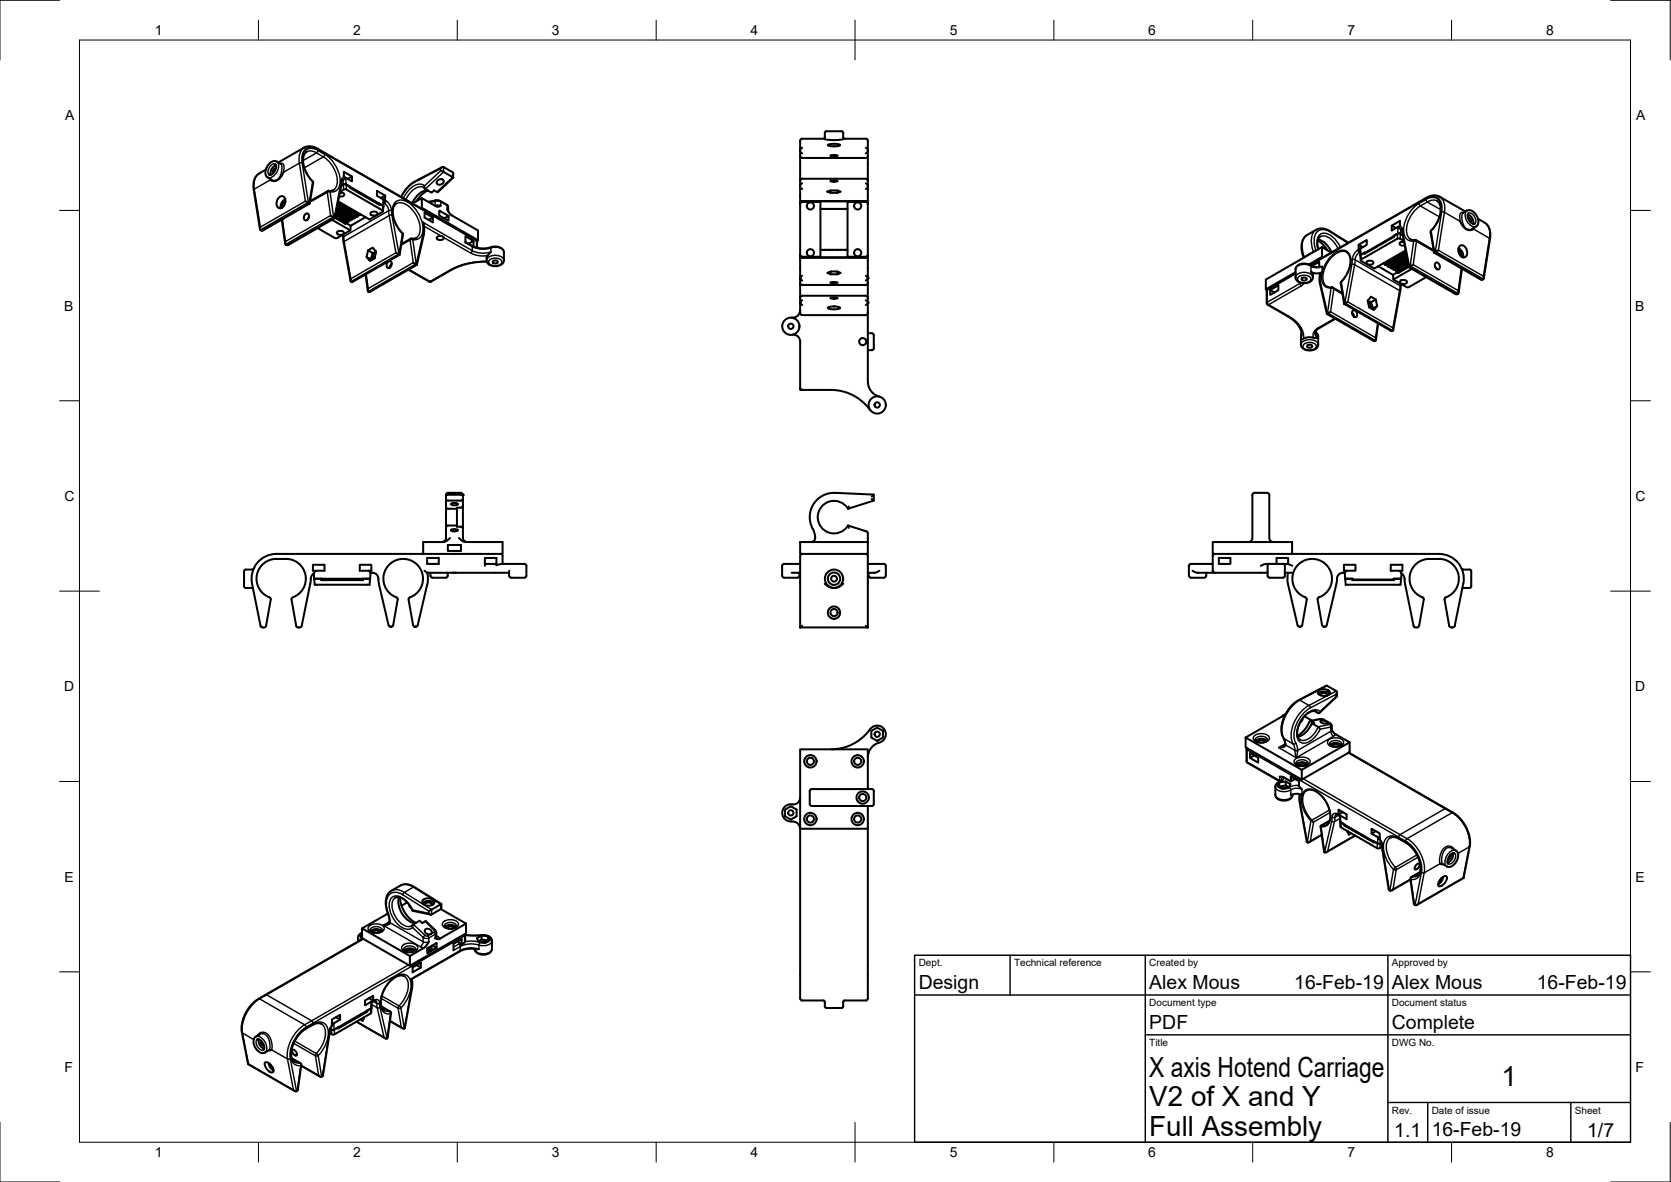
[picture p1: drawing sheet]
<svg xmlns="http://www.w3.org/2000/svg" width="420mm" height="297mm" viewBox="0 0 420 297" stroke-linecap="round" stroke-linejoin="round" font-family="sans-serif">
<defs><g id="words">
<g font-size="7">
<text x="289" y="270.6">X axis Hotend Carriage</text>
<text x="377.5" y="273">1</text>
<text x="289" y="278.1">V2 of X and Y</text>
<text x="289" y="285.5">Full Assembly</text>
</g>
<g font-size="4.9">
<text x="231" y="248.5">Design</text>
<text x="289" y="248.5">Alex Mous</text>
<text x="325.4" y="248.5">16-Feb-19</text>
<text x="350" y="248.5">Alex Mous</text>
<text x="386.4" y="248.5">16-Feb-19</text>
<text x="289" y="258.6">PDF</text>
<text x="350" y="258.6">Complete</text>
<text x="350.6" y="285.7">1.1</text>
<text x="360" y="285.5">16-Feb-19</text>
<text x="399.1" y="285.7">1/7</text>
</g>
<g font-size="3.5">
<text x="39" y="8.8">1</text>
<text x="88.8" y="8.8">2</text>
<text x="138.8" y="8.8">3</text>
<text x="188.7" y="8.8">4</text>
<text x="238.8" y="8.8">5</text>
<text x="288.7" y="8.8">6</text>
<text x="338.8" y="8.8">7</text>
<text x="388.8" y="8.8">8</text>
<text x="16.4" y="30.2">A</text>
<text x="411.4" y="30.2">A</text>
<text x="16.2" y="78">B</text>
<text x="411.2" y="78">B</text>
<text x="16.2" y="125.9">C</text>
<text x="411.2" y="125.9">C</text>
<text x="16.2" y="173.7">D</text>
<text x="411.2" y="173.7">D</text>
<text x="16.2" y="221.6">E</text>
<text x="411.2" y="221.6">E</text>
<text x="16.2" y="269.4">F</text>
<text x="411.2" y="269.4">F</text>
<text x="39" y="290.8">1</text>
<text x="88.8" y="290.8">2</text>
<text x="138.8" y="290.8">3</text>
<text x="188.7" y="290.8">4</text>
<text x="238.8" y="290.8">5</text>
<text x="288.7" y="290.8">6</text>
<text x="338.8" y="290.8">7</text>
<text x="388.8" y="290.8">8</text>
</g>
<g font-size="2.5">
<text x="231" y="242.9">Dept.</text>
<text x="255" y="242.9">Technical reference</text>
<text x="289" y="242.9">Created by</text>
<text x="350" y="242.9">Approved by</text>
<text x="289" y="252.8">Document type</text>
<text x="350" y="252.8">Document status</text>
<text x="289" y="262.9">Title</text>
<text x="350" y="262.9">DWG No.</text>
<text x="350" y="279.9">Rev.</text>
<text x="360" y="279.9">Date of issue</text>
<text x="396" y="279.9">Sheet</text>
</g>
</g></defs>
<!-- layer: Visible -->
<g fill="none" stroke="#000" stroke-width=".51">
<path d="M77.1 38.2l-.5 .4-.3 .8v1.8l.7 2.2 1.6 2.2M201.2 39.2v6.2M201.2 38l.1 .3 .4 .2M201.2 39.2l.3 .4 .2 .1h16l.3-.1 .2-.4M201.7 37.1l-.4 .2-.1 .4M201.7 34.9h5.3M201.7 34.8l-.2 .1-.3 .5v3.8M207.4 35l1.8 .2 2.8-.2M207.4 33.4v1.1M207.4 33.4a.93 .93 0 0 1 1.2-.4h2.2a.97 .97 0 0 1 1.2 .4v1.1M207.4 34.5l-.4 .3M208.2 36.4a4 4 0 0 1 3 .1 3.8 3.8 0 0 1-3-.1z"/>
<path d="M208.8 39.1l.7-.1 1.1 .1-.6 .2zM212 34.5l.4 .3M212.4 34.9h5.3M217.7 37.1l.4 .2 .1 .4M217.7 34.8l.4 .3 .1 .3v3.8M218.2 39.2v6.2M218.2 38l-.1 .3-.4 .2M66.8 42.6l-1.6 1a3.8 3.8 0 0 0-1.4 4.1l1.6 9.9M69.2 41.3l.2 .6-.3 1.1-.7 .8-.7 .1M69.4 42.3l-.7 .4v.8M69.4 41.5a2.2 2.2 0 0 0-1.4 2.4M70 40.8l6.7-3.8 1.3-.2 1.3 .3 40.4 23.2 .3 .5v1.5"/>
<path d="M70.1 49.7a1 1 0 0 1 1.4-.2 1 1 0 0 1 .2 1.3 1.32 1.32 0 0 1-1.8 1.3 1.88 1.88 0 0 1 .2-2.4zM70.6 41.2l-1.1-.6-.6-.1-1 .4-.7 1-.4 1v1.1l.4 .5 1.1 .7M70.8 55.2l.9 6M71.2 43.3l-.6 1.2-.8 .8-1 .2-.8-.3M71.7 50a2.27 2.27 0 0 0-1.1 2.3M71.8 50.6l-.7 .6v.9M76.8 53.8a.61 .61 0 0 1 .8 0 .61 .61 0 0 1 0 .9 .66 .66 0 0 1-.9 .7 .66 .66 0 0 1-.2-1.1zM76.8 50.6l1.1 .5M77.7 54.6l-.3 .5M77.9 51.1l-11.9 6.9-.6-.3 .1-.6M78.6 45.6l.2 .4-.9 5.1M83.1 54.2l1.1 .6"/>
<path d="M83.5 55.2l4.6 2.7-3.3 1.9-.4 .1-4.6-2.6M83.8 47.8l-1.4 .2-4.4 2.6M84.2 54.7l2.8 1.6v-.2M84.2 54.6l2.6 1.5-.1 .1M84.4 53.9l3.1 1.8 .2-.1M84.5 53.1l3.7 2.2M84.7 52.4l4.3 2.5 .3-.3M84.8 58.3l.8-.3a.65 .65 0 0 1 .8 .7l-.8 .3a.65 .65 0 0 1-.8-.7zM84.8 51.7l4.9 2.8M85 51l5.4 3.1M85.5 48.4h.3a.56 .56 0 0 1 .8 .4 .56 .56 0 0 1-.8 .6h-.5M85.5 48.2l1-.6h.6l9.2 5.5-3.4 2-7.9-4.5"/>
<path d="M85.7 48.4h.4M86 45.3l-1.8 9.5-11.7 6.8a.57 .57 0 0 1-.7-.2 .57 .57 0 0 1 0-.7M86.1 59l2 11.6M86.4 43.2l2.1 1.2v1.2l-2.1-1.2zM86.6 56h-.1M86.7 56l-.1 .1M86.9 44.7l-1 .7M86.9 56.1h-.1M87 56.1h-.1M87 56.1l1.2 .6M87 46.4l.9 .6M87 46.4l-.6-.1-.6 .4"/>
<path d="M87 46.4l.9 .5v.3l7.5 4.3v-.3M87.3 55.5v.1M87.3 55.5l-.1 .3M87.4 55.6l-.4 .4M88 55.1h.1M88 55.1l-.3 .5M88 46.9l7.3 4.2M88.1 55.2l-.3 .2M88.2 56.7l-.1 1.2M88.4 55.3h-.1M88.4 55.2l-.1 .1M88.5 44.4l-1.1 .6"/>
<path d="M88.6 55l-.2 .2M88.7 54.7l-.1 .3 .3-.2M89.4 54.3h.1M89.4 54.3l-.1 .3M89.6 54.4l-.3 .2M89.8 54.5h-.1M90 54.2l-.2 .3M90.1 53.9l-.1 .3M90.3 54l-.3 .2M90.7 53.8l-.3 .3M91.9 54.6l-3.7 2.1M93.2 53.5l.8-.3a.65 .65 0 0 1 .8 .7l-.8 .3a.65 .65 0 0 1-.8-.7z"/>
<path d="M95 51.3l.3-.2 .9 .6M95.1 51.3l.3-.1 .8 .5M95.1 51l-.1 .2M96.2 51.7l.2 .2M96.4 50.1v1.8M96.4 51.9l-.1 1.2M96.8 49.2l-2-1.2v1.2l1.6 .9M96.8 49.2l-1 .6M96.8 49.2v1.2l-.4-.3M99.7 51.2l-.6 .5-.3 .7v1.1l.1 1.1 .9 2.2 1.5 2-.8 5.2M103.5 59.9l-.3 .1M103.7 51.1l2.4-1.3 3.7 2.1 .5 .1 .5-.3"/>
<path d="M104.6 59.8l-1.1 .2M106.1 49.8v2.4l14.1 8.2v-2.5l-6.7-3.8-1.1-1.5M106.1 52.2l-.2 .2M106.3 55.8l.3 1.2v1.6l-1.8 8-11.8 6.7-.5-.1 .1-.7M106.5 47.1l.3 .3M107.5 47.8a4.7 4.7 0 0 0-3.8 3.3M107.6 47.9l-1.3 .8-1.6 1.8M107.7 50.7l2-.4 1 .2 1.9 1.1 .1 1.6M108.8 54.6l-2-1.1v1.2l2 1.2v-1.3l-1 .7M109.9 59.5l.8-.2 .8 .3a.91 .91 0 0 1-.7 .8 .91 .91 0 0 1-1-.4zM110 45.5a.82 .82 0 0 1 .9-.5 .82 .82 0 0 1 .6 .8 .87 .87 0 0 1-.9 .7 .87 .87 0 0 1-.8-.8zM110.4 52.9l2.4 1.4v1.2l-2.4-1.3z"/>
<path d="M110.8 42.4l.7-.5 2.3 1.4 .2 1.3-3.9 3.7-.9-.5-.7 .6-1.6-.9-.2-.8M110.8 42.9l3.2 1.7M111.2 42l-7.6 4-1.5 1.5-1.2 2M112.8 54.3l-1.1 .6M201.2 51l.4-.5h16.2l.4 .5M201.2 45.4v5.6M201.2 51v20.2M201.2 46.9l.1 .4 .4 .2M201.7 50.6h4.6v.1h-4.6l-.4 .2-.1 .4M201.7 50.6l-.3 .1-.2 .4M201.7 46.1l-.4 .2-.1 .4M201.7 44.9h16"/>
<path d="M201.7 50.6h16M201.7 44.9l-.4 .2-.1 .3M206.3 52.5h6.8M206.3 50.7v13.8h-4.7l-.4-.5M208 48.2l.9-.3v.6zM208.8 45.5l1.2-.2 .6 .2-1.1 .2zM208.9 47.9h1.6l.9 .3-.9 .3M208.9 48.5h1.6M210.5 47.9v.6M217.7 50.6h-4.6v.1M217.7 50.6l.3 .1 .2 .4M217.7 46.1l.5 .5"/>
<path d="M217.7 44.9l.4 .2 .1 .3M218.2 51.3l-.1-.3-.4-.3h-4.6v13.8M218.2 45.4v5.6M218.2 46.9l-.1 .4-.4 .2M218.2 51v13.2M332 59.5l-.5 .4-.2 .8 .2 1.9M349.9 56.7l2.1-1.2v1.2l-2.1 1.2zM349.9 56.7l1.1 .6M350.4 59.3h.1M350.5 59.3v.2M351.4 58.7h.7l.6 .3M351.4 58.7l-.9 .5v.3l-7.4 4.3v-.3"/>
<path d="M351.4 58.7l-1 .6M351.5 57l1 .8M352.4 57.7l1.8 9.4 11.8 6.8a.56 .56 0 0 0 .7-.1 .56 .56 0 0 0-.1-.8M361.4 50.5l.4 .5 .4 .8-.1 2.2-.8 2-1.6 2.2 .9 5.3 11.8 6.8 .6-.2v-.7M367.2 55.7l.6 1.1 .9 .8 .9 .3 .9-.3M367.9 53.5l1-.6 .7-.1 .9 .5 .8 .9 .4 1.1-.1 1.1-.3 .4-1.2 .7M368.5 53.2l-6.7-3.9-1-.2-1.2 .2-30.2 17.3M369 53.9a2.2 2.2 0 0 1 1.4 2.4M369.1 54.6l.6 .5 .1 .8M369.2 53.6l-.2 .6 .4 1.1 .7 .9 .7 .1M371.6 55l1.7 1a3.8 3.8 0 0 1 1.3 4.1l-1.5 9.8M91.9 69l.6 4.1"/>
<path d="M92.5 62.9l1.3 .7-.6 1.6-1-.6M92.5 62.9l1.2-.7 .9 1-.4 1.7-1.2 .7-.8-1zM93.2 65.2l.1 .2M94.5 63.7l-.6 .6-.1 .8M94.5 63.2l-.7 .4M97.6 65.8a.61 .61 0 0 1 .8 0 .61 .61 0 0 1 0 .9 .66 .66 0 0 1-.9 .6 .66 .66 0 0 1-.2-1.1zM98.5 66.2l-.5 1.1M99.5 63.5l1 .5-12 6.9a.48 .48 0 0 1-.3-.9M100.3 63.8v.1M103.2 60l-2.3 1.3M103.9 66l.9 .6M104.6 66.3v.1"/>
<path d="M117 60.8l2.1 1.2 .7 .2 2 .2 3.1-.4 1.1 .3 .6 .6 .1 2.7-.3 .6-.6 .4-1.6 .3-1.1-.3-.7-.8-.1-1M117 61v-1.6l2.1 1.1-1.3 .8M117 60.7l.1 .2M119.1 60.5v1.5M120.2 60.4l-.3 .1M122.4 65.8l-3.7 .2-3.3 .9-1.9 .9-5.3 3-5.5-3M123.4 63.3l-.8 .9-.2 .6M124.1 65.5l.4-.1a.52 .52 0 0 1 .7 .5l-.7 .3a.52 .52 0 0 1-.6-.5zM201.2 74.8v3.9l.1 .2 .4 .3h16l.3-.1 .2-.4M201.2 71.2v3.6M201.2 64.2l.2 .3 .3 .2M201.2 64.3l.4 .5h16.2l.4-.5"/>
<path d="M201.2 77.9a1.89 1.89 0 0 1-2.1 1.9M201.2 71.2h.1M201.2 74.8l.1-.3 .3-.2h16.1l.3 .1 .2 .4M201.7 75.5a.59 .59 0 0 0-.5 .5 .59 .59 0 0 0 .5 .6M201.7 69.3a.59 .59 0 0 0-.5 .6 .59 .59 0 0 0 .5 .6M201.7 64.7h16M206.3 62.8h6.8M206.3 64.5v.2h-4.6M208 68.6l.9-.4h1.6l.9 .4-.9 .3h-1.6zM208.2 77.3l1.8-.3a1.11 1.11 0 0 1 1.2 .4 3.6 3.6 0 0 1-3 0zM208.8 71l.7-.1 1.1 .1-.6 .2zM208.8 74.9l.5-.1 1.3 .1-.9 .2z"/>
<path d="M208.9 68.2v.7M210.5 68.2v.7M217.7 75.5a.59 .59 0 0 1 .5 .5 .59 .59 0 0 1-.5 .6M217.7 69.3a.59 .59 0 0 1 .5 .6 .59 .59 0 0 1-.5 .6M218.2 64l-.4 .5h-4.7v.2h4.6M218.2 64.2v10.6M218.2 74.8v3.9M218.2 64.2l-.2 .3-.3 .2M218.2 64.2l-.1 .3-.4 .2M218.2 78.7v17.2M218.2 71.1l-.2 .4-.3 .1h-16.2l-.3-.3M318.3 72.7l.3 .2"/>
<path d="M318.5 76.2l.2 .4 5.9 3.4a5.3 5.3 0 0 1 2.7 4.3M319.4 72.9l2-1.2v1.2l-2 1.2zM319.4 72.9l1 .6M325.8 68.7l-7.2 4.1-.1 3.4M327.5 69.8l.4-.1a.52 .52 0 0 1 .7 .5l-.7 .3a.52 .52 0 0 1-.6-.5zM329.6 68.3a2.92 2.92 0 0 0 2.9 .1l-.4 .2a3.9 3.9 0 0 0-.2 2.7l1.7 7.6M329.8 66.9l1.9-1.1v1.3M331.3 60.4l1.3 1 1.1 1.5M331.4 60.2a5.1 5.1 0 0 1 3.4 3.2M332.4 62.1v2.5l.2 .1M332.4 62.1l-14.1 8.2v2.4l7.5-4.3M332.4 62.1l2.3 1.4"/>
<path d="M332.4 64.6l-3.3 1.9M332.4 67l-1.8 .1-2.4-.9-1.4 .2-.6 .4-.4 .5v2.4a2.29 2.29 0 0 0 3.2 1.3l.4-.2a1.25 1.25 0 0 0 .7-1.1 1.26 1.26 0 0 0-.5-1.4M333.6 72l1.4 .2 2.5 1.5M333.8 78.7h.1M334.6 78.3l-1 .6 11.8 6.8 .5-.2v-.6M337 62.1v.1M338 76.4l11.8 6.8 .5-.2-.1-.6M338.1 76.2h.1M338.6 63.4l.8 1 .2 1.7-.6 2.1-1.2 1.9a1.26 1.26 0 0 0-.7 1.1l.9 5.2M338.9 75.9l-.9 .5M339 61l-5.2-3.3-1.3-.3-1.3 .2-2.8 1.6-.8 1.1-.3 1v1.3l.5 2.2M340 78.6l.5 1"/>
<path d="M340.1 78.1a.86 .86 0 0 1 1.1 .5 .86 .86 0 0 1-.5 1.1l-.3-.1-.4-.6zM341.6 61.5l2.1-1.2v1.2l-2.1 1.2zM341.6 61.5l1.1 .6M342.1 64.2v1.2M342.1 62.4v1.8M342.2 64l-.1 .2M343.2 63.5l-1 .5M343.2 63.5l.1 .2M343.2 63.6l-1 .4M343.6 65.8l.9-.3a.65 .65 0 0 1 .8 .7l-.8 .3a.65 .65 0 0 1-.9-.7zM343.9 75.6l.8-1 1.2 .7 .4 1.6M343.9 75.6l.4 1.6 1.1 .7 .9-1"/>
<path d="M343.9 75.5l.8 .5M344 76l.6 .7 .1 .8M345.9 75.3l-1.2 .7 .6 1.5M346.3 76.9l-1.2 .8M346.5 66.9l3.8 2.2M347.9 66.2l.2 .1M348 66.1l.1 .2M348.1 66.3l.2 .3M348.7 66.5h.1M348.7 66.5l.2 .2M349.2 67l.3 .1M349.4 66.9l.2 .2"/>
<path d="M349.5 67.1l.4 .3M349.9 67.4l.3 .1M350.1 67.3h.1M350.1 67.3l.1 .2M350.3 69.1l.1 1.1 3.5 2 4.7-2.6M350.7 67.8l.3 .1M350.8 67.7h.1M350.8 67.7l.2 .2M351 67.9l.1 .3M351.5 68.4l-1.2 .7M351.5 68.1l.2 .2-.3-.1M351.7 68.3v.2"/>
<path d="M352 70.7l.9-.4a.65 .65 0 0 1 .8 .8l-.8 .3a.65 .65 0 0 1-.9-.7zM352.3 71.4l-2 11.5M352.7 60.7h.1M352.7 60.7h-.3M352.8 60.7v.1M353 60.5l-1-.5h-.6l-9.3 5.4 3.4 2.1 7.9-4.6M353 60.7h-.3a.56 .56 0 0 0-.8 .5 .56 .56 0 0 0 .7 .5h.6M353.6 63.7l-5.2 2.9M353.7 64.4l-4.6 2.6-.6-.4M353.8 65.1l-4 2.3M354 65.9l-3.4 1.9-.3-.3M354.1 66.6l-3 1.6"/>
<path d="M354.2 67.1l-2.7 1.6v-.3l.2 .1M354.7 60.1l1.4 .3 4.4 2.5M355 67.6l-4.6 2.6M355.3 66.5l-1.1 .6M360.8 66.9l.3 .6M360.9 66.1a.89 .89 0 0 1 1 .3 .89 .89 0 0 1 0 1.1 .8 .8 0 0 1-.9-.1 .8 .8 0 0 1-.2-.9zM361.7 62.9l-1.1 .6M366.7 62.9l.7 .7v.8M366.7 62.4a2.27 2.27 0 0 1 1.2 2.3M367.1 61.8a1.5 1.5 0 0 1 1.8 1.8 .96 .96 0 0 1-.7 1.1 .96 .96 0 0 1-1.2-.7 1.81 1.81 0 0 1 .1-2.2zM367.6 67.5l-.8 6.1M199.2 84.1a1.77 1.77 0 0 1 2 1.8v11.6"/>
<path d="M201.2 97.5v.5h7.7a12.1 12.1 0 0 1 9.9 5M201.2 97.5l.1 .2 .4 .3M217.7 85.5v.8M217.7 85.4a.9 .9 0 0 0-1.3-.2 .9 .9 0 0 0 0 1.3 .9 .9 0 0 0 1.3-.2M218.2 83.7l1.2 .1 .3 .5-.1 3.4-.3 .3h-1.1M218.2 95.9a3.8 3.8 0 0 0 2.9 3.8M327.8 85.1l-.7 .3M328.8 86.7l.5-.1a.52 .52 0 0 1 .6 .5l-.6 .3a.52 .52 0 0 1-.6-.5zM330.8 83.3l.6 1.1v2.2a2.3 2.3 0 0 1-3.1 1.3l-.4-.2a1.25 1.25 0 0 1-.8-1.1l.2-2.9M331.2 84.9h-.7a3.5 3.5 0 0 0-2.7 .2M335.8 80.1l-4.4 2.5-.6 .6-.2 .6M346.5 81.3l-.5 4.1"/>
<path d="M106.4 139.2h-36.9a6.2 6.2 0 0 0-6.1 7.5l2.1 10.6 .3 .3h.9l.2-.3 1.2-6.6-.1-.5a5 5 0 0 1-3.4-5.5 5 5 0 0 1 4.9-4.3M112.1 127.3l.2 .4 .3 .2h2.3v-.3h1.1l.4-.5v5.7l-.3-.4h-1.2v-.3h-2.4l-.4 .6zM112.1 125.4l.2 .3 .3 .1h3.3l.4-.1 .1-.3M112.1 124.8l.4-.5h3.5l.4 .5M112.1 132.7l.1 2.5a1.01 1.01 0 0 1-1 1M112.6 137h3.3v1.5h-3.3zM112.7 124.2h3.1zM113.1 135.2l-.9 .8-.6 .2h-5.2v3M113.4 133.1a1.41 1.41 0 0 1 1.7 .2 1.52 1.52 0 0 1-1.7-.1zM113.4 126.6l1.2-.2a.34 .34 0 0 1 .4 0 .34 .34 0 0 1 .1 .4 1.33 1.33 0 0 1-1.7-.2zM113.8 139.2h.9M114.9 127.9v4.2"/>
<path d="M115.4 135.2l.9 .8 .8 .2h9.3v3h-20M116.4 125.4a1.53 1.53 0 0 0-.3-1.5h-3.7a1.47 1.47 0 0 0-.3 1.5v1.9M116.4 132.8v2.4a1.01 1.01 0 0 0 1 1M116.4 125.4v1.7M125.9 139.2l.2 .1 .3 .4M126.4 139.7v2M201.2 139.7v18M201.7 139.2h16M201.7 139.2l-.4 .2-.1 .3M213.2 132.1l.2 .6M213.2 127.9l6.5-2.1v-1.5l-9.7-.4a6.1 6.1 0 0 0-5.4 9.4 2.34 2.34 0 0 1 .1 2.6l-.7 .3M213.2 132.1l4.6 1.4"/>
<path d="M213.2 127.9a4.1 4.1 0 0 0-6.1-1.1 4.1 4.1 0 0 0 0 6.3 4.1 4.1 0 0 0 6.1-1M213.4 127.3l-.2 .6M217.7 139.2l.4 .2 .1 .3M217.9 133.5l.3 .5v2.2M218.2 139.7v18M218.2 136.2v3h-.5M218.2 136.2h-17v3h.5M219.2 125.4l.5 .4M219.7 124.3l-.5 .5M304.9 136.2h20v3h-20zM304.9 139.7v3.7l.1 .3 .4 .2M305.4 139.2l-.4 .2-.1 .3"/>
<path d="M314.9 124.4v8.9a3.5 3.5 0 0 1-.3 2.6l-.7 .3M314.9 124.4l.1-.3 .4-.2h3.3a1.2 1.2 0 0 1 .5 1.5v7.9a3.9 3.9 0 0 0 .2 2.6l.7 .3M324.9 139.2h34.4a9.9 9.9 0 0 1 5.2 .6 6.2 6.2 0 0 1 3.4 6.9l-2.1 10.6-.3 .3h-.9l-.2-.3-1.2-6.6 .2-.5a5 5 0 0 0 3.4-5.5 5 5 0 0 0-5-4.3M61.4 143.5v3.9M61.4 147.4l.3 .4h1.9M63.8 142.9l-.4 .2h-1.7l-.3 .4M69.5 140.5h2.4M71.9 140.4a5 5 0 0 1 4.9 4.3 5 5 0 0 1-3.4 5.5l-.1 .5 1.2 6.6 .2 .3h.9l.3-.3 2.1-10.6a3.4 3.4 0 0 1 .9-2.6M78.7 141.9h2.9v1.5h-2.9zM78.9 144.1l.1 1.3M79 145.4h13.5M79.3 143.5l-.4 .6"/>
<path d="M80.8 145.4v.4h10.5v-.4h1.2M80.9 145.4v.2h10.3v-.2M90.5 141.9h2.9v1.5h-2.9zM92.5 145.4h.5zM92.7 143.4l.5 .5M93.2 143.9a1.75 1.75 0 0 1 2 2.2l2.5 11 .4 .4h.5l.2-.3 1.2-6.5-.1-.5a5 5 0 0 1-2.6-7.7 5 5 0 0 1 8.1 0 5 5 0 0 1-2.5 7.7l-.1 .5M93.2 143.9l-.3 3h-13.8l-.1-1.5M98.3 157.4v.1M104.4 157.4v.1M106.7 143.4l.7 .5M107.4 140.2h2.9v1.5h-2.9zM107.4 143.9h6.4"/>
<path d="M107.4 143.9l.2 1.5-.2 1.5-2.4 10.2-.4 .4h-.5l-.2-.3-1.2-6.5M108.2 144.7l.1 .2 .4 .3M108.2 143.9v.8M108.7 145.2h3.4M112.6 143.9v.8M112.6 144.7l-.3 .4-.2 .1M113.8 143.9h.9M114.7 143.9h13.3M121.9 141.7h2.9M128 144.7l.1 .2 .4 .3M128.1 143.4l-.1 1.3M128.5 145.2h3.3"/>
<path d="M131.8 141.7h-5.8l-1.2 .3v-1.8h-2.9v2M131.9 141.7l.4 .2 .1 .3v2.5M132.4 144.7l-.3 .4-.2 .1M196.7 144.7v.2l.5 .3M197.2 145.2h3.3M199.1 143.9h2.1M201 144.7l-.2 .4-.3 .1M201 143.9v.8M201.2 141.7h-3a1.21 1.21 0 0 0-1.5 .5v2.5M201.2 157.7h17M201.7 157.3l-.5 .4M207.4 146.7l1 .8 1 .3 1.6-.3 1-.8"/>
<path d="M217.7 157.3l.5 .4M218.2 141.7h3.1a1.14 1.14 0 0 1 1.4 .5v2.5M218.4 143.9v.8M218.4 144.7l.1 .2 .4 .3M218.9 145.2h3.3M221.1 143.4l-1 .5h-1.9M222.7 144.7l-.2 .4-.3 .1M299 144.7l.2 .4 .3 .1M299.4 145.2h3.4M299.8 143.4l1.3 .5h4.3M303.3 144.7l-.2 .4-.3 .1M303.3 143.9v.8"/>
<path d="M304.9 141.7l-5.7 .1-.2 .4-.1 2.5M305.4 143.9h13.3M306.5 140.2h2.9v1.5h-2.9zM318.7 144.7l.3 .4 .2 .1M319.2 145.2h3.4M319.2 141.7h-.1a3 3 0 0 0-2.1 .5M319.2 141.7h3.4M319.2 141.7l-.4 .2-.1 .3v2.5M321 141.7v-1.5h2.9v1.6l1.1 .4M322.6 141.7h1.3M322.6 141.7l.2 .1 .3 .4M323.1 143.9h1.9"/>
<path d="M323.1 142.2v2.5M323.1 144.7l-.1 .2-.4 .3M323.9 143.9l-.1 2.5 2.5 10.7a.62 .62 0 0 0 .6 .4 .62 .62 0 0 0 .5-.4l1.1-6.8a5 5 0 0 1-3.4-6.4 5 5 0 0 1 6.6-3 5 5 0 0 1 2.7 6.7 5.9 5.9 0 0 1-3 2.7l-.1 .3 1.1 6.5a.62 .62 0 0 0 .6 .4 .62 .62 0 0 0 .6-.4l2.6-11.3a1.57 1.57 0 0 1 1.5-1.9M326.9 157.4v.1M333 157.4v.1M337.7 143.9h.4M337.9 141.9h2.9v1.5h-2.9zM338.1 143.9l.3 3h13.7l.2-1.5M338.2 145.4h.6M338.6 143.4l-.5 .5M338.8 145.4h1.3v.2h10.3v-.2h1.9M338.8 145.4h1.2v.4h10.5v-.4"/>
<path d="M349.7 141.9h2.9v1.5h-2.9zM352 143.5l.4 .6M352.4 144.1l-.1 1.3M359.4 140.5h2.4M359.4 140.4a5 5 0 0 0-4.9 4.3 5 5 0 0 0 3.4 5.5l.1 .5-1.2 6.6-.2 .3h-.9l-.3-.3-2.1-10.6a3.3 3.3 0 0 0-.9-2.6M367.5 142.9l.4 .2h1.7a.95 .95 0 0 1 .3 1.3v2.1a.98 .98 0 0 1-.4 1.3h-1.8M323.2 179.6l-10 5.7M323.2 179.5l-.9 .6M330.5 178.7l1 .5 .4-.4M331 178.8l-.8-.1-1 .3-1.1 .9-1.1 1.4-.5 1.1-.3 1.5 .1 1.3 .6 .7M331.4 174.3a2.12 2.12 0 0 1 2.9 .1M331.5 173.6a1.99 1.99 0 0 1 2.9 .5 1.79 1.79 0 0 1-3.1-.2z"/>
<path d="M332 174.7a.98 .98 0 0 1 .9-.5 .98 .98 0 0 1 .9 .6M336 174.5l.1-.8-2.6-1.4-7.4 3.9-1.8 1.7-1 1.4-.9 2.1-.2 1.8a7.2 7.2 0 0 0 .9 3.2v.7l-.4 .4M336 175h.1M336.1 174v1l-4.4 4.2M203.6 198.8a1.19 1.19 0 0 1 1.5-.5h14.2l.4 .5v3.2l-.2 .5-13.9 .1a2.32 2.32 0 0 1-1.9-.3l-.1-3.5M218.2 198.3v-10h-17v20h17v-5.7M218.8 183.2a12.1 12.1 0 0 1-9.9 5.1M218.8 183.2a2.17 2.17 0 0 1 3.6 .1 2.17 2.17 0 0 1-1.3 3.3M219.1 183.7l1.5-.9 1.4 .9v1.6l-1.4 .9-1.5-.9zM221.1 186.6a3.9 3.9 0 0 0-2.9 3.7M313.2 185.3v2.5l14.1 8.1M313.5 187.9v3.7l8.3 4.8"/>
<path d="M314.3 189.2l2.1 1.2v1.3l-2.1-1.2zM315.4 189.9l-1.1 .6M315.6 185.9l.4 .5 .9 .2 1.1-.1 .7-.6M315.7 186.2a2.16 2.16 0 0 1 2.9 0M316.3 186.5a1.11 1.11 0 0 1 1.7 0M321.6 196.6v1.2M321.6 197.6l1.7-.2 .8 .5M321.6 196.6l1.7-.2 1.2 .6-.5 1-1.6 .2-1.2-.6zM321.8 195.2l.8 .1 2 1.1 1-.6M322.3 195.9l-.2 .3-1 .6-.4 .6v2.5l.3 .6 .9 .6 1.4 .1 1.3-.6 .3-.4 .1-.5M323.3 196.4v1M323.4 198.1l-.6-.2-.5 .2"/>
<path d="M324.6 196.4v-1.3l2 1.2v1.3l.8 .8M325.8 191.8l.3 .4 1 .3 1.2-.1 .7-.6M326 192.1a2.16 2.16 0 0 1 2.8 0M326.5 192.4a1.11 1.11 0 0 1 1.8 0M326.8 199.6l-.1 1.9 1.9 10 .3 .2 .6-.3M327.4 199.8a2.92 2.92 0 0 0-2.8 .1M328 180l1.9 1.1M328.5 198.7l1-.3 1.4 .5 1.4 1.1 1.1 1.5 .8 1.8 .3 1.5-.2 1.5-.8 1M329.5 181.2l2.4-.5 .9 .1 2 1.2 .1 1.5 .6 .8 3.8 2.2-12 7-14.1-8.2M329.8 181.7l-.3 .8a4.9 4.9 0 0 1-3.2 2.7M331.9 183.3l-.4-.6-1.7-1 .7-.1-.8-.4-.5 .2a8 8 0 0 1-2.9 3.5M332 181.2a1.4 1.4 0 0 1 1.8 .5 1.33 1.33 0 0 1-1.8-.5z"/>
<path d="M334.3 187l.3 .4 1 .3 1.1-.2 .7-.5M334.4 187.2a2.16 2.16 0 0 1 2.8 0M334.9 187.5a1.11 1.11 0 0 1 1.8 0M339.1 189.1l26.4 15.2 1.6 1.3 1.7 2.5 .7 2 .2 1.3-.1 1.2-1.6 8M339.3 186.5v2.5l-12 6.9v-2.4M197.4 203.5l1.4-.9 1.5 .9v1.6l-1.5 .9-1.4-.9zM201.2 208.3v41.2a2.27 2.27 0 0 0 .3 1.9h5.5l.4 .4M201.2 200.4a1.88 1.88 0 0 1-2.5 1.7 2.22 2.22 0 0 0-2 2.6 2.22 2.22 0 0 0 2.8 1.8l.7 .2 .6 .5 .4 1.1M218.2 208.3v41.6a1.16 1.16 0 0 1-.5 1.5h-5.3M332.3 209.8l-3.1 1.9M333.1 214.1v.1M334.3 206.2l-2.3 1.5 .9 6.2a.47 .47 0 0 0 .5 .4 .47 .47 0 0 0 .4-.4"/>
<path d="M336 204.7l.9 .3 .1 1.5M336.5 204.7v-1.2l2.1 1.1v1.3l-1.6-.9M336.5 204.7l.5 .3M337 206.5l.1 .2M337 206.5l.2 1.4 9.1 5.3h.6l.6-.4M337 205h-.1M337.1 206.7l.9 .5v.3l.2-.1M337.1 206.7l1 .5M337.6 204.1l-1.1 .6M338 207.5l7.5 4.2v-.2l.9 .5M338.1 207.2l7.3 4.3M338.8 209l.4 .7 .6-.3"/>
<path d="M338.9 208.9l-.1 .1M339 209l-.2 .1M340.8 210l-7.3 4.2M344.9 208.3l2 1.1v1.3l-2-1.2zM345.5 211.5l-.1-.1 1 .6M345.9 208.9l-1 .6M346.5 210.4l1 1.7 1.7 11.4 .5 .3 .6-.3M347.4 211.8l-.5 .2h-.5M349.6 210.6l.9-.2 1.3 .4 2.4 1.4 1.4 1.6 1.1 2 .4 1.9-.1 1.5-.7 1M356.1 217.3a.42 .42 0 0 1 .5-.4 .42 .42 0 0 1 .4 .5l-.5 .8a.43 .43 0 0 1-.7 .3 .43 .43 0 0 1 0-.8zM357 219.2l-2.1 1.2M362.1 217l.7 .2"/>
<path d="M364.7 214.8v.8l-.7 .4M365.1 213.2l1.2 .8 .3 .8-.3 1.5-1.2 1.3a1.27 1.27 0 0 1-1.3 .1l-1-.5M365.4 214.4a2.2 2.2 0 0 1-1.4 2.4M365.7 214.4l-.7 .2-.7 .7-.4 1.2 .2 .6M91 234.4l-.9 .8-.1 1.4M91 234.7l-.4 .3 .6 .9M91 233.3v2.5l12.1 6.9M91 235.7v.1M91.2 235.9l-26.5 15.3-1.8 1.6-1.3 2.1-.7 1.9-.2 1.9 1.7 8.7 11.7 6.8M93 233.8l.4 .4 1 .2 1.2-.1 .5-.5M93.2 234a2.16 2.16 0 0 1 2.8 0M93.7 234.3a1.11 1.11 0 0 1 1.8 0"/>
<path d="M97.5 229.6l-6.5 3.7 12.1 6.9M98 231.7l-.4 .4M98 231.7h.1M99.4 225.6l1.1-.1 1.2 .7 1.1 1.1 .9 1.5M100.3 225.5a5.7 5.7 0 0 0 3.8 6.4h.4M100.6 225.5a7.7 7.7 0 0 0 4 6.4M101.4 238.6l.6 .5 .8 .2 1.2-.2 .5-.5M101.6 238.9a2.16 2.16 0 0 1 2.8 0M102.1 239.1a1.11 1.11 0 0 1 1.8 0M102.4 226.8l-1.5 .8M103.7 233.1l.2-.8 1.6-.9 .7 .6 .9-.5 2.4 2.3 .2 .5v1.2M103.7 228.6v.3l4.6 .9"/>
<path d="M103.8 232.4l-.3 .3M106.3 227a2.11 2.11 0 0 1 2.9 0M106.3 226.2a1.87 1.87 0 0 1 2.9 .5 1.79 1.79 0 0 1-3 0zM106.8 227.4a.91 .91 0 0 1 .9-.6 .91 .91 0 0 1 .9 .7M106.9 233.6a.95 .95 0 0 1 1.1-.1 .95 .95 0 0 1 .4 1.1 .98 .98 0 0 1-1.1 .1 .98 .98 0 0 1-.4-1.1zM107.4 238.3l2.4-1.3v1.2l-2.4 1.4zM107.5 238.5l.9 .2M107.8 229.5l.4 .3h.3l2.4-1.4 .1-1.2-7.4-4.6-1.2-.4-1.1 .1-3.2 1.8-.9 1.2-.2 1v1.3l1 4.1M107.8 236.7l-1 1.4-3.7 2.1M108.2 237.9l.4 .3a.75 .75 0 0 1-1.1 .7M108.7 237.6l1.1 .6M110.8 228.5l6.4 3.6"/>
<path d="M111 227.2l-3.2 1.8M111.7 232.7l.3 .4 1.1 .3 1.2-.2 .5-.5M111.8 232.9a2.16 2.16 0 0 1 2.9 0M112.4 233.2a1.11 1.11 0 0 1 1.7 0M115 236.6l.8 .5 .3 .4M116.1 237.5v-1.5l-2.1 1.2v1.6M116.9 234.7l.1 .3M117 235l-.1 1.7-.8 .8M117 235h4.9l.9 .2 .7 .7 .2 2.6-.2 .5-.5 .5-1.2 .4-1.3-.1-.8-.5-.4-.8M117.2 232.1v2.5l-14.1 8.1v-2.5M117.2 232.1l-6.6 3.8-.7 .1-.5-.2M119.9 235.8l1.2-.7 1.6 .2 .4 1-1.1 .6-1.7-.2z"/>
<path d="M120.4 238.5l-2.5-.1-2 .5-12.4 7.1M121 236.8l.6-.2 .5 .2M121.1 235.1v1l-.8 .5M121.1 236.1l1.7 .4M122.7 235.3v1.1M354.6 220.9l.9 6.3 .6 .3 .5-.4M354.6 221.1l-4.7 2.7M354.9 220.4l-.3 .5M362.4 220.7l-.6 .9M362.4 220.7a.81 .81 0 0 1 1.4-.2 2.3 2.3 0 0 1-2 2.2 1.59 1.59 0 0 1 .6-2zM362.9 220.3a2.37 2.37 0 0 1-1.3 1.9M367.9 220.6h.1"/>
<path d="M368 220.6l-11.7 6.8M65.3 260l-1.1 .6-.5 .9 .4 1.6 .6 .8 .6 .5a1.27 1.27 0 0 0 1.3 .1l1-.6M80.8 257.3l-1-.2-1.2 .5-2.7 1.6-1.3 1.6-1 2-.4 1.7 .2 1.6 .7 .8M83 258.6l.5 .2 .5-.1M83.5 256.2l2-1.2v1.3l-2 1.1zM83.9 257.2l-1 1.7-1.7 11.4-.5 .3-.6-.3M84.5 255.6l1 .7M89.6 256.8l7.2 4.1M91.4 255.7l.1 .1M91.5 255.7l-.3 .8-.6-.3M92.1 254.1l.3 .1-7.5 4.3v-.3l-.9 .5M92.8 250.9l1 .6"/>
<path d="M93.3 253.4l-.9 .5v.3M93.3 253.4l-9.3 5.3M93.4 251.7l.1 .1M93.4 253.2l-.1 .2M93.4 253.2l-.2 1.5-9.1 5.3h-.5l-.7-.4M93.8 251.5v-1.3l-2 1.2v1.3l1.6-1M93.8 251.5l-.4 .2M94.4 251.5l-.9 .3-.1 1.4M95.9 252.9l2.2 1.3M98 256.6l3.2 1.8M98.1 254.2l.2 .5M98.3 254.7l-1 6.2"/>
<path d="M100.9 258.1l.4 .4 .4-.1M101.6 245.3l-.9-.2-1.2 .4-1.4 1.1-1.2 1.6-.9 1.9-.2 1.7 .1 1.2 .7 .9M103.3 246h.2M103.5 246l.2 1.2-.1 1.2-1.9 10.1M103.8 243.1l2-1.2v1.2l-2 1.2zM104.8 242.5l1 .6M207.4 251.8v1.1M207.4 252.9l.4 .4M207.8 253.3h3.8M212 252.9l-.4 .4M212.4 251.4l-.4 .4v1.1M62.5 267.4h-.1"/>
<path d="M64.7 261.2l.8 .2 .6 .7 .4 1.1-.2 .6M65 261.1a2.2 2.2 0 0 0 1.4 2.5M65.7 261.6v.8l.7 .4M66.7 267a2.16 2.16 0 0 1 2 2.4 1.92 1.92 0 0 1-2.1-1.8zM67.5 267.1a2.37 2.37 0 0 0 1.3 1.9M68 267.5l.6 .9M68.3 263.8l-.7 .2M73.4 265.9l2.1 1.3M73.5 263.8a1.15 1.15 0 0 1 1.1 1.5 1.24 1.24 0 0 1-1.1-1.5zM75.5 267.2l.3 .5-.9 6.2-.6 .4-.5-.4M75.7 267.8l4.7 2.7M96.6 260.7l.4 .3 .3-.1"/>
<path d="M97.3 260.9h.1"/>
<circle cx="203.8" cy="51.7" r=".9"/>
<circle cx="215.7" cy="51.7" r=".9"/>
<circle cx="203.8" cy="63.5" r=".9"/>
<circle cx="215.7" cy="63.5" r=".9"/>
<circle cx="198.9" cy="82" r="2.17"/>
<circle cx="198.9" cy="82" r=".67"/>
<circle cx="220.6" cy="101.8" r="2.17"/>
<circle cx="220.6" cy="101.8" r=".67"/>
<circle cx="209.7" cy="154" r="1.55"/>
<circle cx="209.7" cy="145.4" r="2.3"/>
<circle cx="209.7" cy="153.9" r=".9"/>
<circle cx="209.7" cy="145.4" r=".73"/>
<circle cx="209.7" cy="145.4" r="1.56"/>
<circle cx="203.8" cy="191.3" r="1.56"/>
<circle cx="203.8" cy="191.3" r=".9"/>
<circle cx="215.7" cy="191.3" r="1.56"/>
<circle cx="215.7" cy="191.3" r=".9"/>
<circle cx="220.6" cy="184.5" r=".67"/>
<circle cx="198.9" cy="204.3" r=".67"/>
<circle cx="203.8" cy="205.8" r="1.56"/>
<circle cx="203.8" cy="205.8" r=".9"/>
<circle cx="215.7" cy="205.8" r="1.56"/>
<circle cx="215.7" cy="205.8" r=".9"/>
<circle cx="216.9" cy="200.4" r="1.55"/>
<circle cx="216.9" cy="200.4" r=".9"/>
</g>
<g fill="#000">
<circle cx="88.7" cy="54.7" r=".25"/>
<circle cx="201.2" cy="69.9" r=".25"/>
<circle cx="201.2" cy="76" r=".25"/>
<circle cx="218.2" cy="76" r=".25"/>
<circle cx="218.2" cy="69.9" r=".25"/>
<circle cx="349.4" cy="66.9" r=".25"/>
<circle cx="351.5" cy="68.1" r=".25"/>
<circle cx="112.1" cy="124.4" r=".25"/>
<circle cx="116.4" cy="124.4" r=".25"/>
</g>
<!-- layer: Visible Narrow -->
<g fill="none" stroke="#000" stroke-width=".36">
<path d="M76.5 37.1a3.5 3.5 0 0 0-1.2 3.9M77.1 38.2a2.39 2.39 0 0 1 2.5 .2M79.6 38.4l-3.4 2M79.6 38.4l1.7 1M79.6 38.4l.3-.6a2.36 2.36 0 0 0-2.7-.3 2.36 2.36 0 0 0-1.1 2.5 8.6 8.6 0 0 0 2.5 5.7l-.9 5.3M79.8 37.4l.1 .2a2.42 2.42 0 0 0-2.6-.4 2.42 2.42 0 0 0-1.4 2.3l.1 1.4M79.9 37.6l1.8 1M79.9 37.8l1.8 1M81.3 39.4l-4.8 2.8M81.3 39.4a7.4 7.4 0 0 1 3.4 7.2l-.5 .9-.4 .3M81.6 38.4l.1 .2M81.7 38.8l-.4 .6"/>
<path d="M81.7 38.8a7.9 7.9 0 0 1 3.6 8.1 2.01 2.01 0 0 1-2.3 1.3M81.7 38.6l38.1 22M64 47.5l-.2 .2M65.2 43.6a3.5 3.5 0 0 0-1.3 3.9M67.7 44.8l.3 .4-4.1 2.3M69.2 41.2a1.8 1.8 0 0 0-1.5 2.7M69.6 40.6a2.57 2.57 0 0 1-.7 3.6 1.41 1.41 0 0 1-1.6 .4M69.7 45.2h.1M70.6 41.2l.2 .3 .1 .8-.2 1.4-.4 .8-.9 .8-1.1-.1M75.3 41l1.5 9.6-11.3 6.5-1.6-9.6M75.3 41l-4.1 2.3 .2-1.7a.59 .59 0 0 0-.9-.5M75.3 41l.7-.1 1.6 10"/>
<path d="M77.5 50.9l-12 6.9M77.8 51l-12 7M78.6 45.6l.2 .4M82.3 48.3l.8 5.9-11.3 6.5-.8-5.6M82.3 48.3l-4.4 2.5M82.4 48l-.1 .3M82.7 48l.3 .2M83 48.2l.9 6.4M83 48.2l-.7 .1M83.8 54.5l-12 6.9M84.1 54.7l-12 6.9M84.2 54.6l2.4 1.4"/>
<path d="M84.3 54.5l2.7 1.6M84.3 54.6l2.6 1.5M84.3 54.2l2.8 1.6M84.4 53.8l3.2 1.9M84.4 53.9l2.9 1.7M84.4 53.7l3.3 1.9M84.5 53.5l3.3 1.9M84.5 53.2l3.5 1.9M84.5 53.1l3.8 2.2M84.6 53l3.8 2.2M84.6 52.7l4 2.3M84.7 52.4l4 2.3"/>
<path d="M84.7 52.4l4.3 2.5M84.7 52.3l4.4 2.5M84.8 52l4.5 2.6M84.8 51.7l4.6 2.6M84.8 51.5l5 2.9M84.8 51.6l5 2.9M84.9 51.3l5.1 2.9M85 50.9l5.5 3.1M85 51l5.1 2.9M85 50.8l5.5 3.2M85.6 46.5l.2 .3M85.6 46.5l-1.5 8.1"/>
<path d="M85.7 48.4v.1M85.7 45.6a.84 .84 0 0 1 .3-.8 .84 .84 0 0 1 .9-.1l.2 3M85.7 45.6l-.1 .9M85.7 45.6l.2 .2M86 45.3h.2l.2 2.4M86.3 58.9l.1 .5M86.4 59.4l-.1 .2M86.4 59.5l.1 1.2-.1 .2M87.9 47l7.2 4.1M96.4 50.1l-.2 2.8M96.5 51l.2 .1M96.7 51.1l-.2 .1"/>
<path d="M96.7 51.1l.8 1 .2 .8M96.8 50.4l.2 .1M97 50.5l-.3 .6M97 50.5l1 1 .5 1.4M97.7 52.9l-11.3 6.6M97.7 52.9l.1 1.3M97.7 52.9h.7M98.4 52.9l.2 1.2M98.6 54.1l1.7 9.7 .9-5.1M98.6 54.1l-.7 .1M99.7 51.2a3.4 3.4 0 0 1 3.8 1.3 6.7 6.7 0 0 1 1.9 6.4l-.8 .9M101.2 58.6v.1"/>
<path d="M101.2 58.7l.1 .3M101.2 58.7a7.6 7.6 0 0 1-2.3-7.1 2.26 2.26 0 0 1 3.6-.8 7.9 7.9 0 0 1 3.6 8.1 2 2 0 0 1-2.3 1.3M103.2 60l-.1 .3M103.5 59.9l.3 .3M104.3 45.8l6.5-3.4v.5l-4.1 3.8M104.3 45.8l-1.6 1.2-1.8 2.5M104.4 45.6l-.1 .2M106.4 58.6l-1.8 7.7-.8-6.1M106.5 47.1a3.1 3.1 0 0 0-3.5 1.5l-.9 1.6M106.6 58.9l-.3-3.1 12.4 7.2M106.6 56.8l4.4 2.5M106.7 46.7a2.58 2.58 0 0 0-3.5 .7l-1.1 1.3-.6 1.1"/>
<path d="M109.4 51.7h.1M109.4 50.6l.5-.1 .9 .2M109.4 50.6v1.1M109.4 50.6l-1.4 .3M109.7 50.3l-.3 .3M110.7 50.5l.1 .2M110.8 50.7v1l-.7-.2-.7 .2M110.8 50.7l1.6 1M111.5 42v1.2l-4.6 4.3M111.5 59.7l6.9 3.9M112.3 51.4l.1 .3M112.4 51.7l.3 .3"/>
<path d="M112.4 51.7v.9l.3 .4M113.8 43.3v1.2l-3.9 3.7M328.7 59a3.8 3.8 0 0 0-1.1 4.6l.3 .9M331 57.7a3.8 3.8 0 0 0-1.1 4.6l.3 .9M332 59.5a3.1 3.1 0 0 1 3.5 1.5l.9 1.5M334.5 58.1v.2M334.5 58.3l4.4 2.8M334.6 58.3a2.49 2.49 0 0 0-3-.3 2.49 2.49 0 0 0-1.2 2.7l.5 2.3M350.4 59.3l-7.2 4.2M351.5 57l-.2 3M351.6 57a.83 .83 0 0 1 .8 .1 .83 .83 0 0 1 .3 .8M352.4 57.7l-.2-.1-.2 2.4"/>
<path d="M352.7 59.2l.1-.3 1.6 8.1M352.7 57.9l.1 1M352.8 57.9l-.2 .2M356.7 51l-27.2 15.7M356.9 50.7l-.1 .3M357.1 51.8l1.8-1 3.3 1.9M357.1 51.8l4.8 2.7M357.2 51.7l-.4-.6a7.9 7.9 0 0 0-3.6 8.1 2.01 2.01 0 0 0 2.3 1.4M357.2 51.7a7.4 7.4 0 0 0-3.4 7.2l.5 .9 .4 .3M358.5 50.1l.4 .6a2.57 2.57 0 0 1 2.5-.2M358.5 50.2l-1.7 .9M358.5 49.9a2.42 2.42 0 0 1 2.7-.4 2.42 2.42 0 0 1 1.4 2.3l-.1 1.5h.7"/>
<path d="M358.5 50.1a2.36 2.36 0 0 1 2.7-.2 2.36 2.36 0 0 1 1.2 2.4 8.6 8.6 0 0 1-2.5 5.7M358.6 49.7l-.1 .2-1.8 1.1M359.9 57.9l-.1 .1M359.9 58l-.2 .3M359.9 58.1l.8 5.3 12 6.9M362 49.4a3.5 3.5 0 0 1 1.2 3.9M362.5 53.3l-1.6 10M363.2 53.3l-1.5 9.6 11.3 6.5 1.5-9.5-4-2.3 .2-.4M363.2 53.3l4 2.4-.1-1.5a.66 .66 0 0 1 .2-.7 .66 .66 0 0 1 .7-.1M367.9 53.5l-.3 .4v1l.5 1.9 .9 .8 1.1-.1M368.8 57.5l-.1 .1M368.9 52.9a2.57 2.57 0 0 0 .7 3.6 1.41 1.41 0 0 0 1.6 .4"/>
<path d="M369.2 53.6a1.8 1.8 0 0 1 1.6 2.7M373.3 55.9a3.5 3.5 0 0 1 1.2 4l.2 .2M86.5 60.7l11.4-6.5 1.6 9.3-11.3 6.5zM100.2 63.8l-12 7M100.4 63.9l-12 7M102.8 67.7l5.3 3M103.1 60.3l.8 5.7-11.3 6.5-.5-3.6M103.1 60.3l-2.2 1.3M103.8 60.2l-.7 .1M104.6 66.3l-12 7M104.7 66.4l-12 6.9M108.1 70.7l-.2 .1"/>
<path d="M108.2 70.7l.2 .1M113.3 67.8l-5.2 2.9M113.3 67.8h.2M117 61l1.7 1M118.4 63.6l1.6 .6h2.6M118.6 61.8l.1 .2M118.7 63l1.2 .5 1.4 .1 2.1-.3M118.7 62l1.2 .4 1.4 .2 2.1-.3M118.7 62v1M118.7 63l-.3 .6M119.7 60.3l.1 .3M119.8 60.6v1.6"/>
<path d="M119.8 60.6l.2 .2M122.4 65.4a2.5 2.5 0 0 1 3.7-.9l.5 .6 .1 .3M122.4 65.7a18.4 18.4 0 0 0-9.1 2.1M123 65.4a2.2 2.2 0 0 1 3.2 .3 1.45 1.45 0 0 1-1.9 1.1 1.28 1.28 0 0 1-1.4-1.1zM123.4 62.3v1M123.4 62.3a2.87 2.87 0 0 1 3.2 .8l.1 .3M123.5 62.1l-.1 .2M318.5 76.2l.1-.2 .4 .6h-.3M318.6 72.9l-.1 .2M318.7 72.7l-.1 .2M324.1 79.5a6.2 6.2 0 0 1 3.7 5.6M325.8 69.7a2.5 2.5 0 0 1 3.7-.9l.5 .6 .1 .3"/>
<path d="M325.8 68.8l-7.2 4.1M326.4 69.7a2.2 2.2 0 0 1 3.2 .3 1.45 1.45 0 0 1-1.9 1.1 1.28 1.28 0 0 1-1.4-1.1zM326.8 71v.2l-8.2 4.8v-3.1M327.1 71l-.3 .2 .4 .6M327.2 71.8l-8.2 4.8 5.1 2.9h-.2M327.8 71.2l-.6 .6M327.9 64.5l-.1 .2M327.9 64.5l.1 .2M329.5 66.7l.1 .2M329.6 66.9a2.96 2.96 0 0 0-3.8 .5v.3M329.6 66.9v1.4M329.6 66.9a2.92 2.92 0 0 0 2.9 .1"/>
<path d="M330.2 63.2l-2.3 1.4M330.2 63.2l.1 .1M330.8 63l-.6 .2M332 70.9l-.1 .3M332.1 68.6l-.1 1.9 1.8 8.2 1-6.4M332.4 67v1.4M333.7 78.8l12.1 6.9M333.9 78.7l12 6.9M334.9 72.2l-.1 .1M335.1 72.2l.3 .5-.6-.4M337.1 62.1a6.3 6.3 0 0 0-3.8-3.5 1.96 1.96 0 0 0-2.2 2.5l.3 1.6M337.2 70.9l-.1 .3"/>
<path d="M337.2 70.8v.1M337.2 70.8a7.3 7.3 0 0 0 2.2-6.7 2.13 2.13 0 0 0-3.4-.7 7.6 7.6 0 0 0-3.5 7.6 1.71 1.71 0 0 0 2.3 1.2M337.2 70.9h.1M337.2 70.8l.1 .1M337.6 73.9l-2.2-1.2-.8 5.6 11.3 6.6 .5-3.7M338.1 76.3l12 6.9M338.2 76.2l12 6.9M338.6 63.4a3.4 3.4 0 0 0-3.8 1.3 6.7 6.7 0 0 0-1.9 6.4l.7 .9M339.9 66.4l.7 .1M339.9 66.4l-1.8 9.8-.9-5.3M340 65.3l-.1 1.1M340 65.3h.7"/>
<path d="M340.6 66.5l11.3 6.5-1.7 9.4-11.3-6.5zM340.7 65.3l11.5 6.7M341.6 62.7l-.2 .1M341.8 63.4l.2 .2M341.8 63.4l-.4-.6-.3 .3-.9 1.2-.2 1M341.8 63.4a3.3 3.3 0 0 0-1.2 3.1M342 63.3l-.2 .1M342.1 62.4l.2 2.8M351.9 73l.2 .2M352.1 71.3l-.2 1.7M352.7 60.7l-.1 .1M352.8 60.8h-.1"/>
<path d="M353.5 63.2l-5.4 3.1M353.5 63.6l-5.2 3M353.5 63.5l-5.2 3.1M353.6 63.7l-4.9 2.8M353.6 64l-4.8 2.7M353.7 64.2l-4.7 2.8M353.7 64.3l-4.7 2.7M353.7 64.4l-4.3 2.5M353.8 64.7l-4.3 2.4M353.8 65l-4.1 2.4M353.8 65.1l-4 2.3M353.8 65.1l-3.7 2.2"/>
<path d="M353.9 65.4l-3.7 2.1M354 65.8l-3.5 2M354 65.7l-3.6 2.1M354 65.9l-3.2 1.8M354.1 66.2l-3.1 1.7M354.1 66.5l-2.9 1.7M354.1 66.4l-3 1.8M354.1 66.6l-2.6 1.5M354.2 66.9l-2.5 1.5M354.4 67l12 6.9M354.6 66.9l12 6.9M355.5 60.6l-.9 6.3"/>
<path d="M355.5 60.6h.7M355.7 60.3l-.2 .3M356.1 60.4l.1 .3M356.2 60.7l-.9 5.8 11.3 6.5 .8-5.6M356.2 60.7l4.3 2.5M361 63.2l12 6.9M327.1 86.6a2.5 2.5 0 0 1 3.7-.9l.6 .6 .1 .3M327.2 84.3l-.1 .3M327.3 83.8l-.2 1.6 .2-1.2M327.8 86.6a2.2 2.2 0 0 1 3.2 .3 1.45 1.45 0 0 1-2 1.1 1.28 1.28 0 0 1-1.4-1.1zM330.6 83.8l.2 .6 .4 .5v-.9M330.8 83.4l.4 .5"/>
<path d="M331.1 83.7l.1 .2M331.2 83.9l.3 .7M331.4 82.4l.2 .1M331.4 82.4a1.89 1.89 0 0 0-1.1 2.5M335.6 80l-4.2 2.5M326.6 175.9h.2M326.8 175.9a9.1 9.1 0 0 0-4.4 8.7l.4 1M329.5 177.9l6.5-3.4v.5l-4.1 3.8M329.5 177.9l-.4-.6a9.1 9.1 0 0 0-4.4 8.6l.5 1M329.5 177.9a8.1 8.1 0 0 0-3.9 8.4l.2 .5M331 178.8l.4 .4M331.9 178.8a2.3 2.3 0 0 0-3 .3 6.7 6.7 0 0 0-2.6 6.5 1.94 1.94 0 0 0 3.2 .6l1.6-1.5 .8-1.5 2.7-.5"/>
<path d="M333.7 172.3l-6.9 3.6M336 173.7l-6.9 3.6-2.3-1.4M313.4 188.2l.2 .2M313.4 191.2l.3 .5M313.6 188.4v3.1l8.2 4.7M313.6 188.4l39.8 23M313.7 188l-.1 .4M315.3 185a2.69 2.69 0 0 1 3.9 .3 1.66 1.66 0 0 1-2 1.4 1.66 1.66 0 0 1-2.1-1.4zM315.6 185.9a1.8 1.8 0 0 1 3.1 0M320.7 199.7a2.5 2.5 0 0 0 3.7 .9l.5-.5 .1-.4M320.7 197.7a2.42 2.42 0 0 0 3.5 1l.3-.2M321.5 187.9l4.4 2.5"/>
<path d="M321.7 196.5h.2M321.8 196.2l.2 .1M321.8 196.2l.1 .2M321.8 196.5a.81 .81 0 0 0-.6 .9 .81 .81 0 0 0 .8 .7l1.2 .1 1-.3M322.3 195.9l-.5-.7v1M322.7 185.5l.2 .1M322.7 187.5l-1.2 .4M322.8 195.3a1.18 1.18 0 0 1-.9 1.2M322.9 185.6l2.2 1.4M322.9 185.6l.4 1.6M323.1 187.1l.2 .1M323.1 186.9l-1.6 1"/>
<path d="M323.2 187l2.4 1.6M323.3 187.2a1.38 1.38 0 0 1-1.8 .7M323.3 187.2v.1M324.2 197.9l.4 .6M324.5 198.5v1.4M324.6 198.5a2.92 2.92 0 0 1 2.8-.1v1.4M325.2 186.9l.4 1.7M325.6 190.9a2.69 2.69 0 0 1 3.8 .3 1.66 1.66 0 0 1-2 1.4 1.66 1.66 0 0 1-2-1.4zM325.6 188.5l.7 .1M325.6 188.6l.3 1.8M325.6 188.6h.7M325.8 186.8l.5 1.8"/>
<path d="M325.8 186.8l-.6 .1M325.8 191.8a1.8 1.8 0 0 1 3.2 0M326.6 197.4h-1.1l-1.3 .5M327 199.6l-.1 2.2M327.6 180.5a.97 .97 0 0 1-.7 1.1M327.7 195.7l26.1 15.1M328.6 198.6a3.7 3.7 0 0 0-.6 4.5l1 1.9 .8 1.1M331.4 182.6a4.7 4.7 0 0 1-4.1 3.5l-.4-.2M331.8 180.7h.3M332 180.7l.7 .1 1.6 1M332 180.7l-2.3 .5M332.8 180.8l.1 .1"/>
<path d="M334 186.1a2.69 2.69 0 0 1 3.8 .3 1.66 1.66 0 0 1-2 1.4 1.66 1.66 0 0 1-2-1.4zM334.3 187a1.8 1.8 0 0 1 3.1 0M334.3 181.8l.2 .1-.2 .1M334.3 182l-2.9 .7M334.3 181.8h.2M334.3 182l.3 .7M334.6 183.8l-8.3 4.8-.4 1.8M334.6 182.7v1.1M334.6 183.8l.2 .7 .5 .5M334.9 182.4l-.3 .3M334.9 183.4l-.3 .4M335.3 185l-9.4 5.4"/>
<path d="M335.8 184.5l-.5 .5M339 189.2l26.1 15M326.8 201.7l.2 .2M326.9 201.9l1.8 9.7 .9-5.3 .7 .3-.4-.5M329.8 206.1h.1M329.8 206.1l-.2 .2a7.3 7.3 0 0 1-2.2-6.7 2.13 2.13 0 0 1 3.5-.8 7.6 7.6 0 0 1 3.4 7.7 1.89 1.89 0 0 1-2.1 1.3M329.9 206.1l-.2 .3M332 207.7l.2 .1M332.1 207.5h.1M332.2 207.5h.1M332.3 207.5l-.2 .3M333.5 207.3l-1.2 .2"/>
<path d="M334.3 203.6l-4.4 2.5M334.3 206.3l-2.1 1.2M334.4 204.2l-4.1 2.4-.8 4.8 2.8-1.7M335.5 206.5l-.7-.1-1.7 7.7-.9-6.3M335.5 206.5l-1.7 7.4 6.9-4M335.6 205.4h-.7l-.1 1M336 204.7l-.3 .4-.2 1.4M336.4 204.6l.1 .1M336.5 204.8l-.1-.1a.76 .76 0 0 0-.8-.3 .76 .76 0 0 0-.6 .5v.5M336.6 204.9l-1 .5M336.9 205.7l-1.4 .8M337 205l.2 2.9"/>
<path d="M338.1 207.2l7.3 4.2M347.1 211.3l-.1 1.8M347.5 212.5l.2 .2M347.6 213.6l.1 .1M347.7 212.7l.1 1M347.7 212.7l-.3-1-.9-1.3-.3 2.7M347.7 213.7l1.6 10M349.6 210.5a3.7 3.7 0 0 0-.6 4.5l1 1.9 .9 1.1M350.4 218.5l-.9 5.3M350.4 218.5l.7 .1M350.9 218l-.5 .5M350.9 218l.2 .6"/>
<path d="M351.1 218.6l-.8 4.9 4.3-2.5M351.7 210.6l1.7 1M351.7 210.6a2.36 2.36 0 0 0-2.7-.3 2.36 2.36 0 0 0-1.2 2.4 8.6 8.6 0 0 0 2.6 5.8M351.7 210.6l.1 .2M352 209.7l-.3 .6M353.4 211.6l.1 .2M353.5 211.6a7.9 7.9 0 0 1 3.6 8.1 2.01 2.01 0 0 1-2.3 1.3M353.8 210.7l-.4 .7a8.6 8.6 0 0 1 4 7.9M353.8 210.7a9.4 9.4 0 0 1 4.3 8.6h-.7M356.3 214.8l-5.4 3.2M356.6 215.4l-5.5 3.2M357 219.2l-2 1.2"/>
<path d="M357.4 219.3l-1.6 8.1M363.6 203.2l-11.6 6.5M365.1 213.2a1.78 1.78 0 0 0-2.5 1.8l-.1 1.3 .3 .9M365.1 204.2l-11.3 6.6M365.1 204.2a9.4 9.4 0 0 1 4.3 8.6M365.4 204.2h-.3M365.7 214.4a1.8 1.8 0 0 1-1.6 2.7M366.1 213.7a2.57 2.57 0 0 0-2.7 2.5 1.41 1.41 0 0 0 .4 1.5M369.4 212.8l-1.5 7.8-11.3 6.5 1.5-7.7 4-2.4-.2-.9 .4-1.7a1.89 1.89 0 0 1 3.1-1.3l.3 .4M369.4 212.8l-2.8 1.7M369.6 212.6l-.2 .2M90 235.6l.4 .8"/>
<path d="M91 234.5a.74 .74 0 0 0-.5 .8 .74 .74 0 0 0 .6 .7M91.4 236l-26.1 15 11.3 6.5M92.8 232.8a2.69 2.69 0 0 1 3.8 .4 1.66 1.66 0 0 1-2 1.3 1.66 1.66 0 0 1-2-1.3zM93 233.8a1.8 1.8 0 0 1 3.1 0M96.3 232.5a1.54 1.54 0 0 0 1.8-.6l8.3 4.8M96.3 232.5l9.4 5.4M97.5 229.5h.1M97.6 232.1l-1.3 .4M97.6 229.5l.5 2.4M98 231.7l.1 .2M98 231.6l-1.7 .9M98.1 231.9h.1"/>
<path d="M98.4 223.8a3.2 3.2 0 0 1 3.2 .5M99.4 225.6a2.78 2.78 0 0 0-.6 3.2 5.5 5.5 0 0 0 3.7 4.1l1-.2M100.7 222.5a3.2 3.2 0 0 1 3.3 .4M101.2 237.7a2.69 2.69 0 0 1 3.8 .3 1.66 1.66 0 0 1-2 1.4 1.66 1.66 0 0 1-2-1.4zM101.3 224.9l6.5 4.1v.5l-4.1-.9a5.4 5.4 0 0 0-4.2-3.5 2.16 2.16 0 0 0-1.6 3 6.6 6.6 0 0 0 4.5 5.4l.9-.1 .4-.3 2.7 2.5M101.3 224.9a2.49 2.49 0 0 0-3-.4 2.49 2.49 0 0 0-1.2 2.8l.5 2.2M101.5 238.6a1.8 1.8 0 0 1 3.1 0M101.6 224.3l-.3 .6M102.8 227.3a.97 .97 0 0 0 .7 1M103.9 232.3l3 2.7M103.9 222.9l-2.3 1.4 6.9 4.3v1.2M103.9 222.9l6.9 4.4v1.2"/>
<path d="M104.2 222.9h-.3M105.7 237.9l.9 .3M106.4 235.6a1.42 1.42 0 0 0 1.4 .1M106.4 235.6v1.1M106.4 236.7l-.2 .7-.5 .5M106.9 231.6l2.4 2.4-.1 .2-1.6 1M106.9 235l.7 .2M106.9 235l-.5 .6M107.6 235.2l.2 .5M107.8 235.7v1l-.7 .1-.7-.1M109.2 234.3l.2 .5M109.4 233.7h-.2"/>
<path d="M109.4 234.8v1l.3-.5M109.4 234.8l-1.6 .9M109.7 234.3l-.3 .5M109.7 235.1l.4 .3M110.1 235.4l.5 .5M110.1 235.3l-.4 .1M111.4 231.8a2.69 2.69 0 0 1 3.9 .3 1.66 1.66 0 0 1-2 1.4 1.66 1.66 0 0 1-2.1-1.4zM111.7 232.7a1.8 1.8 0 0 1 3.1 0M115.4 237.2l-1.4 .8M115.7 238.9l-12.4 7.1 .2 .9-.1 1.7M115.7 237.9v1M115.7 237.9l-1.7 .9"/>
<path d="M115.7 237l-.3 .2 .3 .6M115.7 238.8l-.1 .3M116.7 234.8l.1 .4M116.8 235.2v1.6M116.8 235.2l-38.1 21.9M117 236.6l1.9-.1 1.8 .3M117 235l-.2 .2M117 235.1h4.3M120.4 237.5l-2.1-.3-1.4 .2-1.2 .4M120.4 237.5v1l-2.1-.3-1.4 .2-1.2 .4M120.7 236.8l-.3 .7M121.2 235a2.45 2.45 0 0 1 2 .9 1.55 1.55 0 0 1-2.1 1l-.4-.1"/>
<path d="M123.7 238.4a2.5 2.5 0 0 1-3.7 .9l-.6-.5v-.3M123.7 236.4a2.43 2.43 0 0 1-3.3 1.1M354.6 220.9l.2 .1M354.8 221l.8 6.3M354.9 220.4h.1l-.2 .6M356.3 220.2l-1.3 .2M60.8 259.4l.2 .2M61 259.6l2.8 1.6M61 259.6l1.5 7.8 11.3 6.5-1.5-7.8M65 251h.3a9.4 9.4 0 0 0-4.3 8.6M65.3 260a1.7 1.7 0 0 1 2.4 1.5l.2 1.6-.3 .8M66.8 250h.2"/>
<path d="M67 250l11.4 6.5M76.6 257.5a9.4 9.4 0 0 0-4.3 8.6M76.6 257.5l.4 .6M76.9 258.1a8.6 8.6 0 0 0-3.9 7.9M77 258.3a7.9 7.9 0 0 0-3.7 8.2 2.01 2.01 0 0 0 2.3 1.3M77 258.3l-.1 .3M78.4 256.5l-1.8 1M78.4 256.5l.3 .6M78.7 257.4l-1.8 .9M78.7 257.4l-.1 .2M78.7 257.4a2.36 2.36 0 0 1 2.7-.3 2.36 2.36 0 0 1 1.2 2.4 8.6 8.6 0 0 1-2.6 5.8M78.7 257.1l-1.8 1.1"/>
<path d="M80.8 257.3a3.7 3.7 0 0 1 .6 4.5l-1 1.9-.9 1M82.7 259.5l-.1 1M82.9 259.3l-.2 .2M83.3 258l.1 1.9M83.9 257.2l.2 2.7M83.9 257.2l-.9 1.3-.3 1M93.4 251.7l-.2 3M93.5 252.5l1.3 .8M93.8 251.6l.9 .6M93.9 251.6l.1-.1a.77 .77 0 0 1 1.2-.1l.2 .8h-.7M94 251.4l-.2 .1M94.4 251.5l.3 .7"/>
<path d="M94.7 252.2l.2 1.1M94.8 253.3l1.8 7.4-6.9-4M95.4 252.2l.2 1-.7 .1M95.5 253.2l1.8 7.7 .9-6.1M95.9 250.9l4.2 2.5 .8 4.7-2.8-1.6M95.9 253l2 1.2M96 250.3l4.3 2.5M96.7 254l1.3 .2M98 254.1l.1 .1M98 254.1l.2 .7M98.3 254.7l-.1 .1M100.3 252.8l-.2 .6 .7-.1"/>
<path d="M100.4 252.8l.4 .5M100.8 253.3a7.6 7.6 0 0 0 2.3-7.1 2.26 2.26 0 0 0-3.6-.8 7.9 7.9 0 0 0-3.6 8.1 2 2 0 0 0 2.3 1.3M101.6 245.3a3.7 3.7 0 0 1 .6 4.5l-1 1.9-.9 1.1M102.7 242.5l-24.3 14M103.4 248.6l-1.7 9.8-.9-5.1M103.6 248.5l-.2 .1M64.3 260.5a2.57 2.57 0 0 1 2.7 2.4 1.41 1.41 0 0 1-.4 1.6M64.7 261.2a1.8 1.8 0 0 0 1.6 2.7M64.7 260.3a1.71 1.71 0 0 1 1.8-.9 1.71 1.71 0 0 1 1.4 1.4l.5 1.8-.1 1.2 4 2.3M73 266.1l1.6 8.1M73 266l-.7 .1M73.4 266l2 1.1-1.3-.2"/>
<path d="M73.8 262.2l5.5 3.1M74.1 261.6l5.4 3.2M75.5 267.2l-.1-.1 .2 .7M75.6 267.8l-.9 6.3M75.8 267.7l-.2 .1M79.3 265.3l.8 5-4.3-2.6M79.5 264.8l-.2 .5M79.5 264.7l.5 .6M80 265.3l.9 5.3M80 265.3h-.7M82.8 260.4l-1.8 10.1"/>
</g>
<!-- layer: Border -->
<g fill="none" stroke="#000" stroke-width=".25">
<path d="M15 .1h-15v15M20 10.1h390v276.9h-390zM65 5.1v5M115 5.1v5M165 5.1v5M215 5.1v10M265 5.1v5M315 5.1v5M365 5.1v5M405 .1h15v15M15 52.9h5M410 52.9h5"/>
<path d="M15 100.7h5M410 100.7h5M15 148.6h10M405 148.6h10M15 196.4h5M410 196.4h5M15 244.2h5M410 244.2h5M0 282.1v14.9h15M65 287v5M115 287v5M165 287v5"/>
<path d="M215 282.1v9.9M265 287v5M315 287v5M365 287v5M420 282.1v14.9h-15"/>
</g>
<!-- layer: TitleBlock -->
<path d="M230 240.1h180v46.9h-180zM230 250h180M254 240.1v9.9M288 240.1v46.9M349 240.1v46.9M288 260.1h122M349 277.1h61M359 277.1v9.9M395 277.1v9.9" fill="none" stroke="#000" stroke-width=".36"/>
<use href="#words"/>
</svg>
